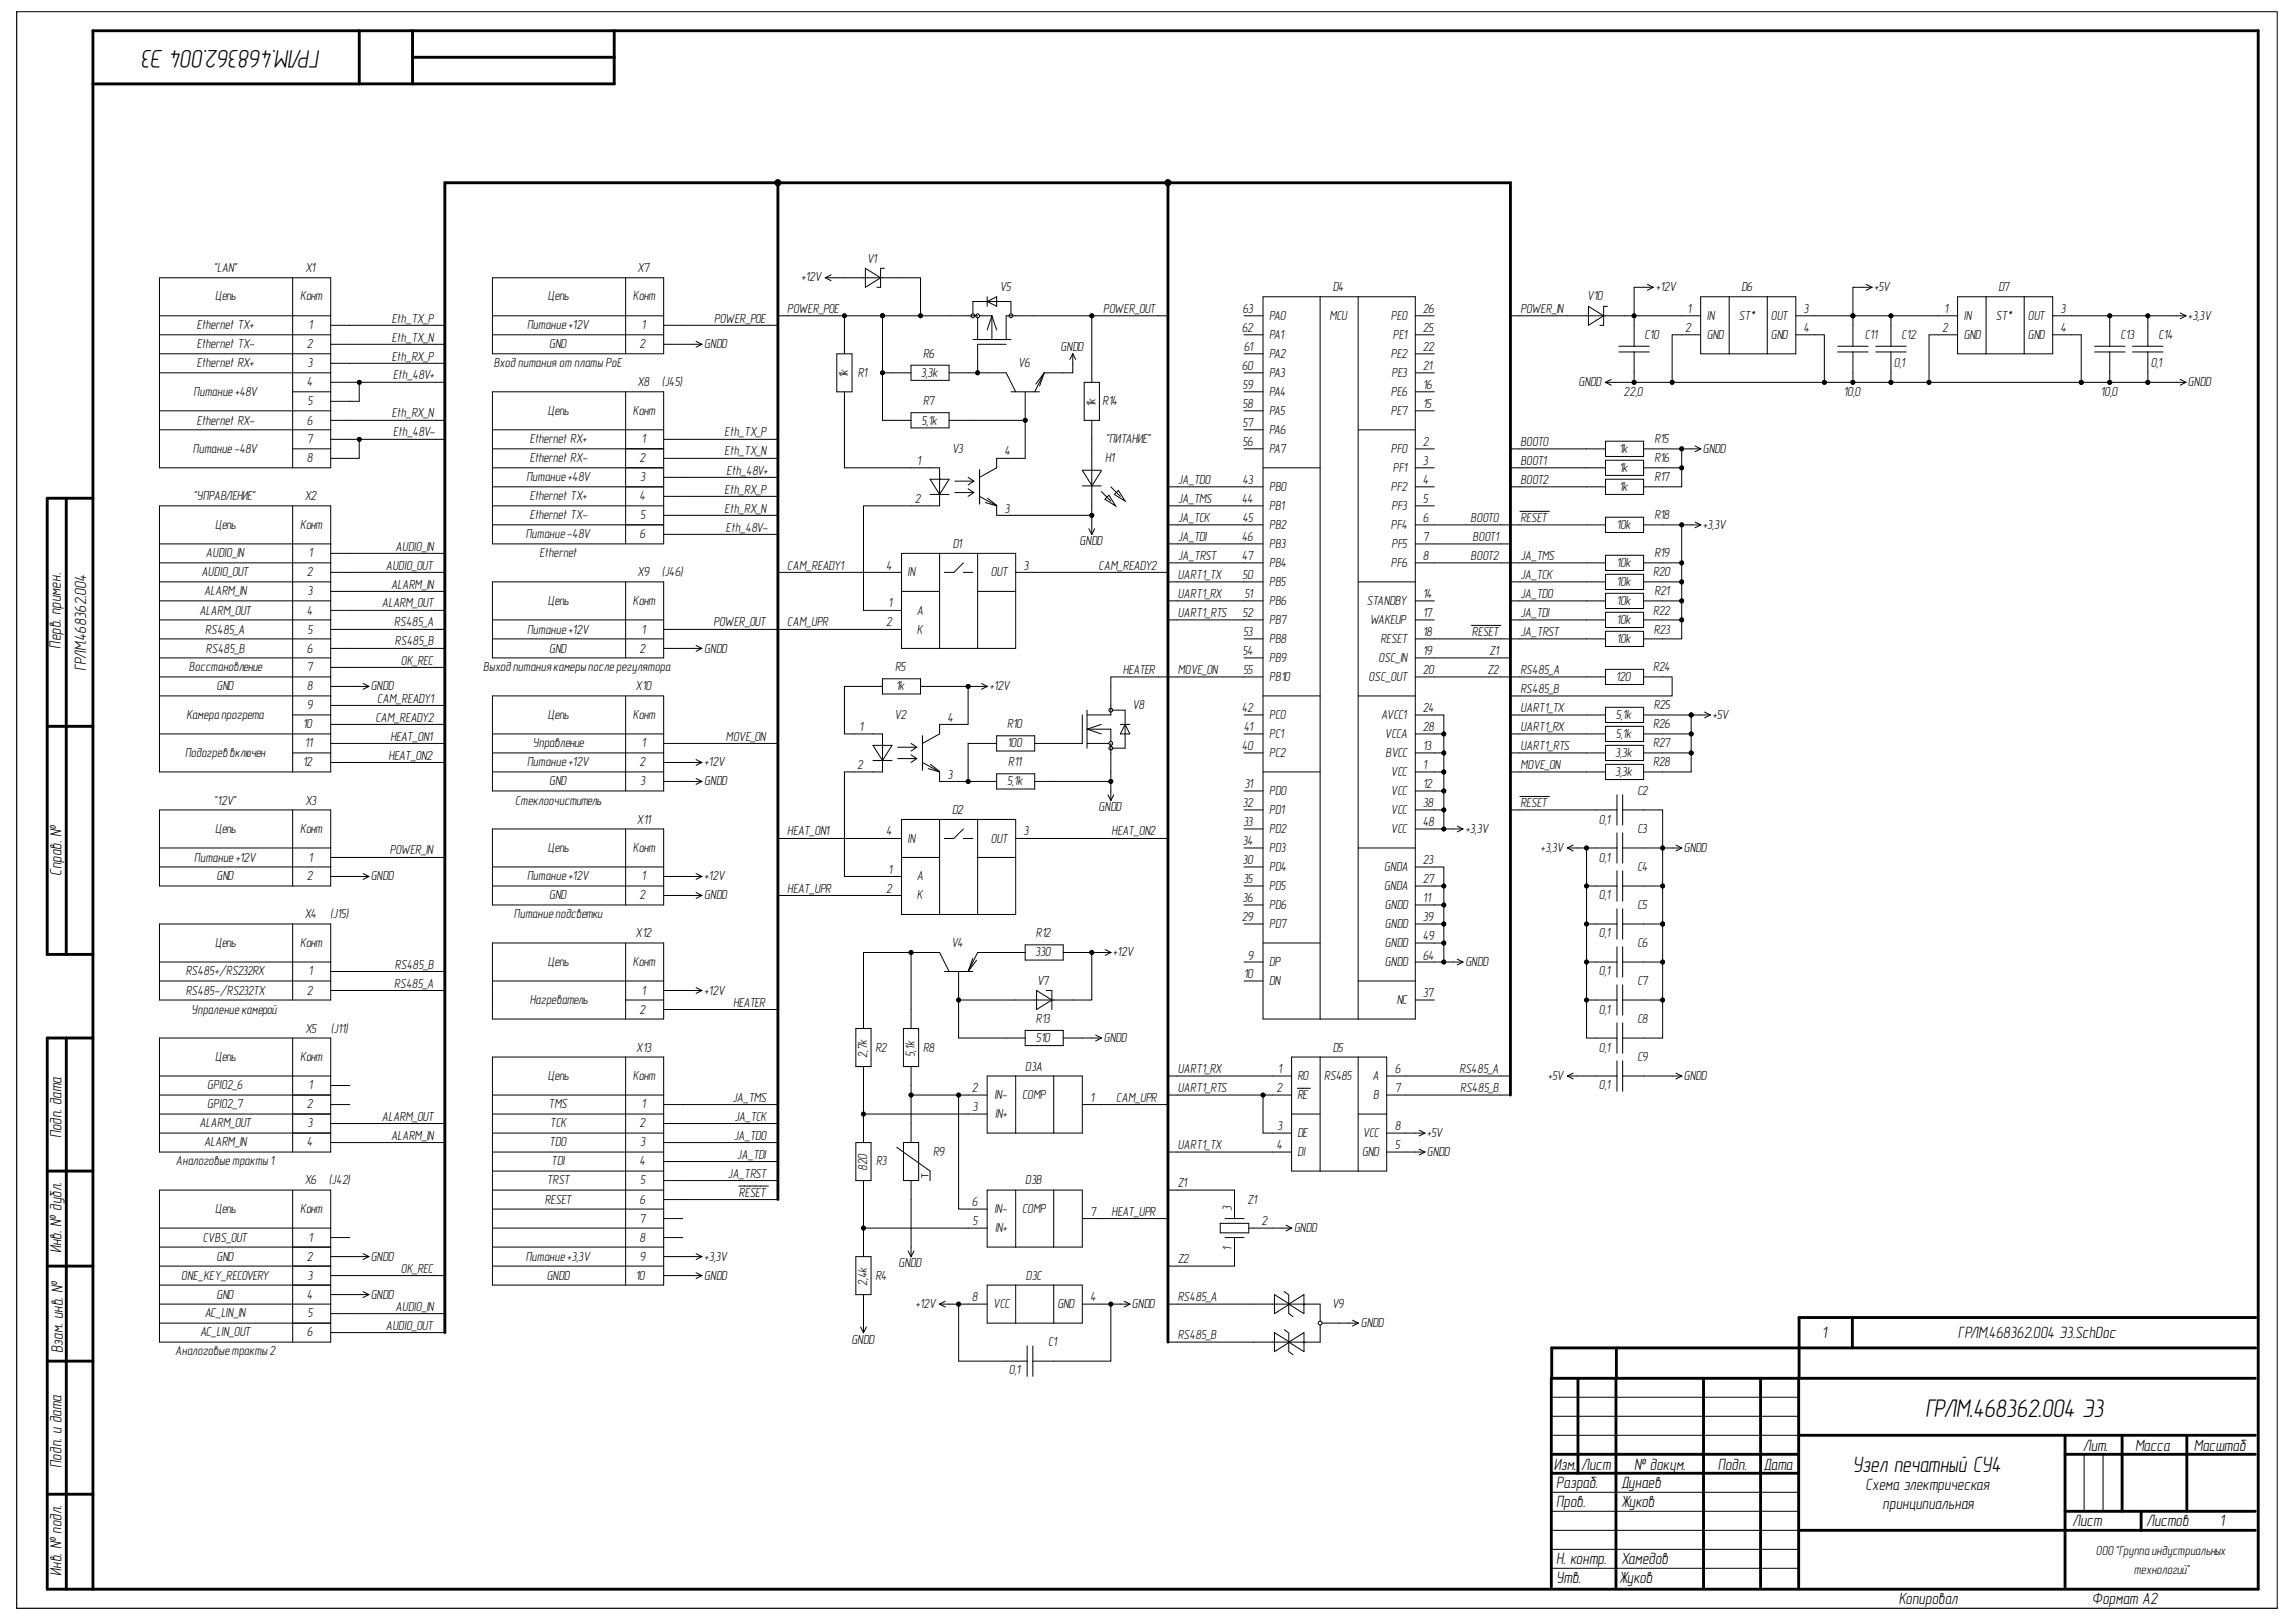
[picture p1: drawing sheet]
<svg xmlns="http://www.w3.org/2000/svg" width="297mm" height="210mm" viewBox="0 0 297 210" stroke-linecap="round" stroke-linejoin="round" font-family="sans-serif">
<defs><g id="words">
<g font-size="3.3">
<text x="41.5" y="6.5" transform="rotate(-180 41.5 6.5)">ГРЛМ.468362.004 Э3</text>
<text x="249.1" y="183.3">ГРЛМ.468362.004 Э3</text>
</g>
<text font-size="2.9" x="239.7" y="190.5">Узел печатный СУ4</text>
<g font-size="2.1">
<text x="7.9" y="83.9" transform="rotate(-90 7.9 83.9)">Перв. примен.</text>
<text x="11.2" y="86.9" transform="rotate(-90 11.2 86.9)">ГРЛМ.468362.004</text>
<text x="8" y="113.4" transform="rotate(-90 8 113.4)">Справ. №</text>
<text x="8" y="147.3" transform="rotate(-90 8 147.3)">Подп. дата</text>
<text x="8" y="162.2" transform="rotate(-90 8 162.2)">Инв. № дубл.</text>
<text x="235.7" y="173.1">1</text>
<text x="253.3" y="173.1">ГРЛМ.468362.004 Э3.SchDoc</text>
<text x="8.1" y="175.1" transform="rotate(-90 8.1 175.1)">Взам. инв. №</text>
<text x="8" y="189.9" transform="rotate(-90 8 189.9)">Подп. и дата</text>
<text x="201" y="190.2">Изм.</text>
<text x="204.6" y="190.2">Лист</text>
<text x="211.4" y="190.2">№ докум.</text>
<text x="222.2" y="190.3">Подп.</text>
<text x="228.2" y="190.2">Дата</text>
<text x="269.4" y="187.8">Лит.</text>
<text x="276.2" y="187.8">Масса</text>
<text x="283.8" y="187.8">Масштаб</text>
<text x="201.3" y="192.6">Разраб.</text>
<text x="201.3" y="195">Пров.</text>
<text x="209.7" y="192.6">Дунаев</text>
<text x="209.7" y="195">Жуков</text>
<text x="241.4" y="192.8">Схема электрическая</text>
<text x="243.6" y="195.3">принципиальная</text>
<text x="268.1" y="197.5">Лист</text>
<text x="277.7" y="197.5">Листов</text>
<text x="287.1" y="197.5">1</text>
<text x="8" y="204" transform="rotate(-90 8 204)">Инв. № подл.</text>
<text x="201.3" y="202.4">Н. контр.</text>
<text x="209.7" y="202.4">Хамедов</text>
<text x="201.3" y="204.8">Утв.</text>
<text x="209.5" y="204.8">Жуков</text>
<text x="245.7" y="207.5">Копировал</text>
<text x="270.6" y="207.5">Формат А2</text>
</g>
<g font-size="1.7">
<text x="27.7" y="35.2">&quot;LAN&quot;</text>
<text x="39.5" y="35.2">X1</text>
<text x="82.5" y="35.2">X7</text>
<text x="112.2" y="34">V1</text>
<text x="27.8" y="38.9">Цепь</text>
<text x="38.8" y="38.9">Конт</text>
<text x="50.7" y="41.8">Eth_TX_P</text>
<text x="70.9" y="38.9">Цепь</text>
<text x="81.9" y="38.9">Конт</text>
<text x="92.4" y="41.8">POWER_POE</text>
<text x="101.9" y="40.5">POWER_POE</text>
<text x="103.6" y="36.4">+12V</text>
<text x="129.4" y="37.7">V5</text>
<text x="142.7" y="40.5">POWER_OUT</text>
<text x="160.7" y="40.5">63</text>
<text x="164.2" y="41.4">PA0</text>
<text x="172" y="41.4">MCU</text>
<text x="172.4" y="37.7">D4</text>
<text x="179.9" y="41.4">PE0</text>
<text x="184.1" y="40.5">26</text>
<text x="196.7" y="40.5">POWER_IN</text>
<text x="205.3" y="38.9">V10</text>
<text x="214.2" y="37.7">+12V</text>
<text x="218.3" y="40.5">1</text>
<text x="220.8" y="41.4">IN</text>
<text x="224.9" y="41.4">ST*</text>
<text x="225.3" y="37.7">D6</text>
<text x="229.1" y="41.4">OUT</text>
<text x="233.3" y="40.5">3</text>
<text x="242.5" y="37.7">+5V</text>
<text x="251.5" y="40.5">1</text>
<text x="254" y="41.4">IN</text>
<text x="258.2" y="41.4">ST*</text>
<text x="258.5" y="37.7">D7</text>
<text x="262.3" y="41.4">OUT</text>
<text x="266.6" y="40.5">3</text>
<text x="283.1" y="41.4">+3,3V</text>
<text x="25.5" y="45.1">Ethernet TX-</text>
<text x="25.5" y="47.5">Ethernet RX+</text>
<text x="25.5" y="42.6">Ethernet TX+</text>
<text x="39.7" y="45.1">2</text>
<text x="39.8" y="47.5">3</text>
<text x="39.9" y="42.6">1</text>
<text x="50.7" y="44.2">Eth_TX_N</text>
<text x="50.7" y="46.7">Eth_RX_P</text>
<text x="63.9" y="47.5">Вход питания от платы РоЕ</text>
<text x="68.2" y="42.6">Питание+12V</text>
<text x="71.1" y="45.1">GND</text>
<text x="82.7" y="45.1">2</text>
<text x="83" y="42.6">1</text>
<text x="91.1" y="45.1">GNDD</text>
<text x="119.5" y="46.3">R6</text>
<text x="131.7" y="47.5">V6</text>
<text x="137.2" y="45.4">GNDD</text>
<text x="160.7" y="47.9">60</text>
<text x="160.7" y="42.9">62</text>
<text x="160.9" y="45.4">61</text>
<text x="164.2" y="46.3">PA2</text>
<text x="164.2" y="43.9">PA1</text>
<text x="179.9" y="46.3">PE2</text>
<text x="180.2" y="43.9">PE1</text>
<text x="184.1" y="47.9">21</text>
<text x="184.1" y="45.4">22</text>
<text x="184.1" y="42.9">25</text>
<text x="212.8" y="43.9">C10</text>
<text x="218" y="42.9">2</text>
<text x="220.8" y="43.9">GND</text>
<text x="229.1" y="43.9">GND</text>
<text x="233.3" y="42.9">4</text>
<text x="241.3" y="43.9">C11</text>
<text x="245" y="47.5">0,1</text>
<text x="246" y="43.9">C12</text>
<text x="251.3" y="42.9">2</text>
<text x="254" y="43.9">GND</text>
<text x="262.3" y="43.9">GND</text>
<text x="266.6" y="42.9">4</text>
<text x="274.4" y="43.9">C13</text>
<text x="278.2" y="47.5">0,1</text>
<text x="279.3" y="43.9">C14</text>
<text x="25" y="51.2">Питание+48V</text>
<text x="39.7" y="50">4</text>
<text x="39.8" y="52.4">5</text>
<text x="50.8" y="49.1">Eth_48V+</text>
<text x="70.9" y="53.7">Цепь</text>
<text x="81.9" y="53.7">Конт</text>
<text x="82.5" y="50">X8</text>
<text x="85.6" y="50">(J45)</text>
<text x="109.7" y="48.9" transform="rotate(-90 109.7 48.9)">1k</text>
<text x="111" y="48.8">R1</text>
<text x="119.1" y="48.8">3,3k</text>
<text x="119.5" y="52.4">R7</text>
<text x="141.8" y="52.7" transform="rotate(-90 141.8 52.7)">1k</text>
<text x="142.6" y="52.4">R14</text>
<text x="160.7" y="52.8">58</text>
<text x="160.7" y="50.4">59</text>
<text x="164.2" y="53.7">PA5</text>
<text x="164.2" y="51.2">PA4</text>
<text x="164.2" y="48.8">PA3</text>
<text x="179.9" y="53.7">PE7</text>
<text x="179.9" y="51.2">PE6</text>
<text x="180" y="48.8">PE3</text>
<text x="184.1" y="52.8">15</text>
<text x="184.1" y="50.4">16</text>
<text x="204.2" y="50">GNDD</text>
<text x="210.1" y="51.2">22,0</text>
<text x="238.5" y="51.2">10,0</text>
<text x="271.7" y="51.2">10,0</text>
<text x="283.1" y="50">GNDD</text>
<text x="25" y="58.6">Питание-48V</text>
<text x="25.5" y="54.9">Ethernet RX-</text>
<text x="39.7" y="54.9">6</text>
<text x="39.7" y="57.4">7</text>
<text x="39.7" y="59.8">8</text>
<text x="50.7" y="54">Eth_RX_N</text>
<text x="50.8" y="56.5">Eth_48V-</text>
<text x="68.5" y="57.4">Ethernet RX+</text>
<text x="68.5" y="59.8">Ethernet RX-</text>
<text x="82.7" y="59.8">2</text>
<text x="83" y="57.4">1</text>
<text x="93.7" y="58.9">Eth_TX_N</text>
<text x="93.7" y="56.5">Eth_TX_P</text>
<text x="119.2" y="54.9">5,1k</text>
<text x="123.2" y="58.6">V3</text>
<text x="129.9" y="58.9">4</text>
<text x="143" y="59.8">H1</text>
<text x="143.1" y="57.4">&quot;ПИТАНИЕ&quot;</text>
<text x="160.7" y="57.7">56</text>
<text x="160.7" y="55.3">57</text>
<text x="164.2" y="58.6">PA7</text>
<text x="164.2" y="56.1">PA6</text>
<text x="179.9" y="58.6">PF0</text>
<text x="184.1" y="57.7">2</text>
<text x="196.7" y="57.7">BOOT0</text>
<text x="209.5" y="58.6">1k</text>
<text x="214" y="57.4">R15</text>
<text x="214" y="59.8">R16</text>
<text x="220.3" y="58.6">GNDD</text>
<text x="25" y="64.7">&quot;УПРАВЛЕНИЕ&quot;</text>
<text x="39.4" y="64.7">X2</text>
<text x="68.1" y="62.3">Питание+48V</text>
<text x="68.5" y="64.7">Ethernet TX+</text>
<text x="82.7" y="64.7">4</text>
<text x="82.8" y="62.3">3</text>
<text x="93.7" y="63.9">Eth_RX_P</text>
<text x="94" y="61.4">Eth_48V+</text>
<text x="118.4" y="65.1">2</text>
<text x="118.6" y="60.2">1</text>
<text x="152.4" y="65.1">JA_TMS</text>
<text x="152.4" y="62.6">JA_TDO</text>
<text x="160.7" y="65.1">44</text>
<text x="160.7" y="62.6">43</text>
<text x="164.2" y="63.5">PB0</text>
<text x="179.9" y="63.5">PF2</text>
<text x="180.2" y="61">PF1</text>
<text x="184.1" y="60.2">3</text>
<text x="184.1" y="62.6">4</text>
<text x="184.1" y="65.1">5</text>
<text x="196.7" y="60.2">BOOT1</text>
<text x="196.7" y="62.6">BOOT2</text>
<text x="209.5" y="61">1k</text>
<text x="209.5" y="63.5">1k</text>
<text x="214" y="62.3">R17</text>
<text x="27.8" y="68.5">Цепь</text>
<text x="38.8" y="68.5">Конт</text>
<text x="51.2" y="71.3">AUDIO_IN</text>
<text x="68" y="69.6">Питание-48V</text>
<text x="68.5" y="67.2">Ethernet TX-</text>
<text x="82.7" y="69.6">6</text>
<text x="82.8" y="67.2">5</text>
<text x="93.7" y="66.4">Eth_RX_N</text>
<text x="93.9" y="68.8">Eth_48V-</text>
<text x="123.3" y="70.9">D1</text>
<text x="129.9" y="66.4">3</text>
<text x="139.7" y="70.6">GNDD</text>
<text x="152.4" y="67.5">JA_TCK</text>
<text x="152.4" y="70">JA_TDI</text>
<text x="160.7" y="70">46</text>
<text x="160.7" y="67.5">45</text>
<text x="164.2" y="66">PB1</text>
<text x="164.2" y="68.5">PB2</text>
<text x="164.2" y="70.9">PB3</text>
<text x="179.9" y="68.5">PF4</text>
<text x="180" y="66">PF3</text>
<text x="180" y="70.9">PF5</text>
<text x="184.1" y="67.5">6</text>
<text x="184.1" y="70">7</text>
<text x="190.3" y="67.5">BOOT0</text>
<text x="190.5" y="70">BOOT1</text>
<text x="196.7" y="67.5">RESET</text>
<text x="209.1" y="68.5">10k</text>
<text x="214" y="67.2">R18</text>
<text x="220.3" y="68.5">+3,3V</text>
<text x="26.1" y="74.6">AUDIO_OUT</text>
<text x="26.4" y="77">ALARM_IN</text>
<text x="26.6" y="72.1">AUDIO_IN</text>
<text x="39.7" y="74.6">2</text>
<text x="39.8" y="77">3</text>
<text x="39.9" y="72.1">1</text>
<text x="49.9" y="73.7">AUDIO_OUT</text>
<text x="50.6" y="76.2">ALARM_IN</text>
<text x="69.8" y="72.1">Ethernet</text>
<text x="82.5" y="74.6">X9</text>
<text x="85.6" y="74.6">(J46)</text>
<text x="101.9" y="73.7">CAM_READY1</text>
<text x="114.6" y="73.7">4</text>
<text x="117.4" y="74.6">IN</text>
<text x="128.2" y="74.6">OUT</text>
<text x="132.4" y="73.7">3</text>
<text x="142.1" y="73.7">CAM_READY2</text>
<text x="152.4" y="72.4">JA_TRST</text>
<text x="152.4" y="75">UART1_TX</text>
<text x="152.4" y="77.4">UART1_RX</text>
<text x="160.7" y="72.4">47</text>
<text x="160.7" y="75">50</text>
<text x="161" y="77.4">51</text>
<text x="164.2" y="73.4">PB4</text>
<text x="164.2" y="75.8">PB5</text>
<text x="179.9" y="73.4">PF6</text>
<text x="184.1" y="72.4">8</text>
<text x="184.1" y="77.4">14</text>
<text x="190.3" y="72.4">BOOT2</text>
<text x="196.7" y="77.4">JA_TDO</text>
<text x="196.7" y="75">JA_TCK</text>
<text x="196.7" y="72.4">JA_TMS</text>
<text x="209.1" y="73.4">10k</text>
<text x="209.1" y="75.8">10k</text>
<text x="213.9" y="74.6">R20</text>
<text x="214" y="72.1">R19</text>
<text x="214" y="77">R21</text>
<text x="25.8" y="79.5">ALARM_OUT</text>
<text x="26.6" y="82">RS485_A</text>
<text x="39.7" y="79.5">4</text>
<text x="39.8" y="82">5</text>
<text x="49.4" y="78.6">ALARM_OUT</text>
<text x="51" y="81.1">RS485_A</text>
<text x="51.1" y="83.5">RS485_B</text>
<text x="68.2" y="82">Питание+12V</text>
<text x="70.9" y="78.3">Цепь</text>
<text x="81.9" y="78.3">Конт</text>
<text x="83" y="82">1</text>
<text x="92.3" y="81.1">POWER_OUT</text>
<text x="101.9" y="81.1">CAM_UPR</text>
<text x="114.6" y="81.1">2</text>
<text x="114.9" y="78.6">1</text>
<text x="118.6" y="79.5">A</text>
<text x="118.6" y="82">K</text>
<text x="152.4" y="79.9">UART1_RTS</text>
<text x="160.7" y="79.9">52</text>
<text x="160.8" y="82.3">53</text>
<text x="164.2" y="78.3">PB6</text>
<text x="164.2" y="80.7">PB7</text>
<text x="164.2" y="83.2">PB8</text>
<text x="176.8" y="78.3">STANDBY</text>
<text x="177.2" y="80.7">WAKEUP</text>
<text x="178.6" y="83.2">RESET</text>
<text x="184.1" y="79.9">17</text>
<text x="184.1" y="82.3">18</text>
<text x="190.4" y="82.3">RESET</text>
<text x="196.7" y="79.9">JA_TDI</text>
<text x="196.7" y="82.3">JA_TRST</text>
<text x="209.1" y="78.3">10k</text>
<text x="209.1" y="80.7">10k</text>
<text x="209.1" y="83.2">10k</text>
<text x="213.9" y="79.5">R22</text>
<text x="213.9" y="82">R23</text>
<text x="24.4" y="86.9">Восстановление</text>
<text x="26.6" y="84.4">RS485_B</text>
<text x="28" y="89.3">GND</text>
<text x="39.7" y="84.4">6</text>
<text x="39.7" y="86.9">7</text>
<text x="39.7" y="89.3">8</text>
<text x="48" y="89.3">GNDD</text>
<text x="51.9" y="86">OK_REC</text>
<text x="62.5" y="86.9">Выходпитаниякамерыпослерегулятора</text>
<text x="71.1" y="84.4">GND</text>
<text x="82.2" y="89.3">X10</text>
<text x="82.7" y="84.4">2</text>
<text x="91.1" y="84.4">GNDD</text>
<text x="115.8" y="86.9">R5</text>
<text x="115.9" y="89.3">1k</text>
<text x="128" y="89.3">+12V</text>
<text x="145.3" y="87.2">HEATER</text>
<text x="152.4" y="87.2">MOVE_ON</text>
<text x="160.7" y="84.8">54</text>
<text x="160.8" y="87.2">55</text>
<text x="164.2" y="85.6">PB9</text>
<text x="164.2" y="88.1">PB10</text>
<text x="177.1" y="88.1">OSC_OUT</text>
<text x="178.3" y="85.6">OSC_IN</text>
<text x="184.1" y="84.8">19</text>
<text x="184.1" y="87.2">20</text>
<text x="192.5" y="87.2">Z2</text>
<text x="192.7" y="84.8">Z1</text>
<text x="196.7" y="87.2">RS485_A</text>
<text x="196.7" y="89.7">RS485_B</text>
<text x="209" y="88.1">120</text>
<text x="213.9" y="86.9">R24</text>
<text x="24.1" y="93.1">Камерапрогрета</text>
<text x="39.2" y="94.2">10</text>
<text x="39.7" y="91.8">9</text>
<text x="48.6" y="93.4">CAM_READY2</text>
<text x="48.8" y="91">CAM_READY1</text>
<text x="50.5" y="95.9">HEAT_ON1</text>
<text x="70.9" y="93.1">Цепь</text>
<text x="81.9" y="93.1">Конт</text>
<text x="93.9" y="95.9">MOVE_ON</text>
<text x="111.2" y="94.6">1</text>
<text x="115.7" y="93.1">V2</text>
<text x="122.6" y="93.4">4</text>
<text x="130.3" y="94.2">R10</text>
<text x="146.5" y="91.8">V8</text>
<text x="160.7" y="92.1">42</text>
<text x="160.9" y="94.6">41</text>
<text x="164.2" y="95.5">PC1</text>
<text x="164.2" y="93.1">PC0</text>
<text x="178.7" y="93.1">AVCC1</text>
<text x="179.2" y="95.5">VCCA</text>
<text x="184.1" y="92.1">24</text>
<text x="184.1" y="94.6">28</text>
<text x="196.7" y="92.1">UART1_TX</text>
<text x="196.7" y="94.6">UART1_RX</text>
<text x="209" y="93.1">5,1k</text>
<text x="209" y="95.5">5,1k</text>
<text x="213.9" y="94.2">R26</text>
<text x="213.9" y="91.8">R25</text>
<text x="221.6" y="93.1">+5V</text>
<text x="23.9" y="98">Подогреввключен</text>
<text x="39.2" y="99.1">12</text>
<text x="39.4" y="96.7">11</text>
<text x="50.3" y="98.3">HEAT_ON2</text>
<text x="68.2" y="99.1">Питание+12V</text>
<text x="68.9" y="96.7">Управление</text>
<text x="71.1" y="101.6">GND</text>
<text x="82.7" y="99.1">2</text>
<text x="82.8" y="101.6">3</text>
<text x="83" y="96.7">1</text>
<text x="91.1" y="101.6">GNDD</text>
<text x="91.1" y="99.1">+12V</text>
<text x="110.9" y="99.6">2</text>
<text x="122.6" y="100.8">3</text>
<text x="130.3" y="96.7">100</text>
<text x="130.3" y="101.6">5,1k</text>
<text x="130.5" y="99.1">R11</text>
<text x="160.7" y="97">40</text>
<text x="164.2" y="98">PC2</text>
<text x="179.3" y="98">BVCC</text>
<text x="179.9" y="100.4">VCC</text>
<text x="184.1" y="99.6">1</text>
<text x="184.1" y="97">13</text>
<text x="196.7" y="97">UART1_RTS</text>
<text x="196.7" y="99.6">MOVE_ON</text>
<text x="209" y="98">3,3k</text>
<text x="209" y="100.4">3,3k</text>
<text x="213.9" y="96.7">R27</text>
<text x="213.9" y="99.1">R28</text>
<text x="27.7" y="104.1">&quot;12V&quot;</text>
<text x="27.8" y="107.8">Цепь</text>
<text x="38.8" y="107.8">Конт</text>
<text x="39.5" y="104.1">X3</text>
<text x="66.7" y="104.1">Стеклоочиститель</text>
<text x="82.4" y="106.6">X11</text>
<text x="123.2" y="105.3">D2</text>
<text x="142.1" y="105">GNDD</text>
<text x="160.7" y="104.5">32</text>
<text x="160.8" y="106.9">33</text>
<text x="161" y="102">31</text>
<text x="164.2" y="102.9">PD0</text>
<text x="164.2" y="105.3">PD1</text>
<text x="164.2" y="107.8">PD2</text>
<text x="179.9" y="107.8">VCC</text>
<text x="179.9" y="105.3">VCC</text>
<text x="179.9" y="102.9">VCC</text>
<text x="184.1" y="106.9">48</text>
<text x="184.1" y="104.5">38</text>
<text x="184.1" y="102">12</text>
<text x="189.6" y="107.8">+3,3V</text>
<text x="196.7" y="104.5">RESET</text>
<text x="206.8" y="106.6">0,1</text>
<text x="211.8" y="102.9">C2</text>
<text x="211.8" y="107.8">C3</text>
<text x="25.1" y="111.5">Питание+12V</text>
<text x="28" y="113.9">GND</text>
<text x="39.7" y="113.9">2</text>
<text x="39.9" y="111.5">1</text>
<text x="48" y="113.9">GNDD</text>
<text x="50.4" y="110.6">POWER_IN</text>
<text x="68.2" y="113.9">Питание+12V</text>
<text x="70.9" y="110.2">Цепь</text>
<text x="81.9" y="110.2">Конт</text>
<text x="83" y="113.9">1</text>
<text x="91.1" y="113.9">+12V</text>
<text x="101.9" y="108.1">HEAT_ON1</text>
<text x="114.6" y="108.1">4</text>
<text x="114.9" y="113.1">1</text>
<text x="117.4" y="109">IN</text>
<text x="118.6" y="113.9">A</text>
<text x="128.2" y="109">OUT</text>
<text x="132.4" y="108.1">3</text>
<text x="143.8" y="108.1">HEAT_ON2</text>
<text x="160.7" y="111.8">30</text>
<text x="160.7" y="109.4">34</text>
<text x="164.2" y="112.7">PD4</text>
<text x="164.2" y="110.2">PD3</text>
<text x="179.1" y="112.7">GNDA</text>
<text x="184.1" y="111.8">23</text>
<text x="199.3" y="110.2">+3,3V</text>
<text x="206.8" y="111.5">0,1</text>
<text x="211.8" y="112.7">C4</text>
<text x="217.8" y="110.2">GNDD</text>
<text x="39.4" y="118.8">X4</text>
<text x="42.7" y="118.8">(J15)</text>
<text x="66.5" y="118.8">Питаниеподсветки</text>
<text x="71.1" y="116.4">GND</text>
<text x="82.7" y="116.4">2</text>
<text x="91.1" y="116.4">GNDD</text>
<text x="101.9" y="115.5">HEAT_UPR</text>
<text x="114.6" y="115.5">2</text>
<text x="118.6" y="116.4">K</text>
<text x="160.7" y="119.2">29</text>
<text x="160.7" y="116.7">36</text>
<text x="160.8" y="114.3">35</text>
<text x="164.2" y="115.1">PD5</text>
<text x="164.2" y="117.7">PD6</text>
<text x="179.1" y="115.1">GNDA</text>
<text x="179.2" y="117.7">GNDD</text>
<text x="184.1" y="116.7">11</text>
<text x="184.1" y="119.2">39</text>
<text x="184.1" y="114.3">27</text>
<text x="206.8" y="116.4">0,1</text>
<text x="211.8" y="117.7">C5</text>
<text x="27.8" y="122.6">Цепь</text>
<text x="38.8" y="122.6">Конт</text>
<text x="51.1" y="125.4">RS485_B</text>
<text x="70.9" y="125">Цепь</text>
<text x="81.9" y="125">Конт</text>
<text x="82.2" y="121.3">X12</text>
<text x="123.1" y="122.6">V4</text>
<text x="133.9" y="123.7">330</text>
<text x="134" y="121.3">R12</text>
<text x="144" y="123.7">+12V</text>
<text x="161.4" y="124.2">9</text>
<text x="164.2" y="120.1">PD7</text>
<text x="164.2" y="125">DP</text>
<text x="179.2" y="122.6">GNDD</text>
<text x="179.2" y="125">GNDD</text>
<text x="179.2" y="120.1">GNDD</text>
<text x="184.1" y="121.6">49</text>
<text x="184.1" y="124.2">64</text>
<text x="189.6" y="125">GNDD</text>
<text x="206.8" y="121.3">0,1</text>
<text x="211.8" y="122.6">C6</text>
<text x="24" y="126.2">RS485+/RS232RX</text>
<text x="24" y="128.7">RS485-/RS232TX</text>
<text x="24.8" y="131.2">Упралениекамерой</text>
<text x="39.7" y="128.7">2</text>
<text x="39.9" y="126.2">1</text>
<text x="51" y="127.8">RS485_A</text>
<text x="68.5" y="129.9">Нагреватель</text>
<text x="82.7" y="131.2">2</text>
<text x="83" y="128.7">1</text>
<text x="91.1" y="128.7">+12V</text>
<text x="94.8" y="130.3">HEATER</text>
<text x="134.2" y="127.5">V7</text>
<text x="160.9" y="126.6">10</text>
<text x="164.2" y="127.5">DN</text>
<text x="180.7" y="129.9">NC</text>
<text x="184.1" y="129.1">37</text>
<text x="206.8" y="126.2">0,1</text>
<text x="206.8" y="131.2">0,1</text>
<text x="211.8" y="127.5">C7</text>
<text x="27.8" y="137.3">Цепь</text>
<text x="38.8" y="137.3">Конт</text>
<text x="39.5" y="133.6">X5</text>
<text x="42.8" y="133.6">(J11)</text>
<text x="82.3" y="136.1">X13</text>
<text x="112.2" y="136.9" transform="rotate(-90 112.2 136.9)">2,7k</text>
<text x="113.3" y="136.1">R2</text>
<text x="118.4" y="136.8" transform="rotate(-90 118.4 136.8)">5,1k</text>
<text x="119.5" y="136.1">R8</text>
<text x="134" y="134.8">510</text>
<text x="134" y="132.4">R13</text>
<text x="142.8" y="134.8">GNDD</text>
<text x="172.4" y="136.1">D5</text>
<text x="206.8" y="136.1">0,1</text>
<text x="211.8" y="132.4">C8</text>
<text x="211.8" y="137.3">C9</text>
<text x="26.8" y="141">GPIO2_6</text>
<text x="26.8" y="143.4">GPIO2_7</text>
<text x="39.7" y="143.4">2</text>
<text x="39.9" y="141">1</text>
<text x="70.9" y="139.7">Цепь</text>
<text x="71" y="143.4">TMS</text>
<text x="81.9" y="139.7">Конт</text>
<text x="83" y="143.4">1</text>
<text x="94.7" y="142.6">JA_TMS</text>
<text x="125.7" y="141.3">2</text>
<text x="125.8" y="143.8">3</text>
<text x="128.7" y="142.3">IN-</text>
<text x="132.2" y="142.3">COMP</text>
<text x="132.6" y="138.5">D3A</text>
<text x="141" y="142.6">1</text>
<text x="144.4" y="142.6">CAM_UPR</text>
<text x="152.4" y="138.9">UART1_RX</text>
<text x="152.4" y="141.3">UART1_RTS</text>
<text x="165.1" y="141.3">2</text>
<text x="165.3" y="138.9">1</text>
<text x="167.8" y="139.7">RO</text>
<text x="167.8" y="142.3">RE</text>
<text x="171.3" y="139.7">RS485</text>
<text x="177.6" y="139.7">A</text>
<text x="177.7" y="142.3">B</text>
<text x="180.4" y="138.9">6</text>
<text x="180.4" y="141.3">7</text>
<text x="188.8" y="138.9">RS485_A</text>
<text x="188.9" y="141.3">RS485_B</text>
<text x="200.2" y="139.7">+5V</text>
<text x="206.8" y="141">0,1</text>
<text x="217.8" y="139.7">GNDD</text>
<text x="25.8" y="145.9">ALARM_OUT</text>
<text x="26.4" y="148.3">ALARM_IN</text>
<text x="39.7" y="148.3">4</text>
<text x="39.8" y="145.9">3</text>
<text x="49.4" y="145">ALARM_OUT</text>
<text x="50.6" y="147.5">ALARM_IN</text>
<text x="71.1" y="148.3">TDO</text>
<text x="71.1" y="145.9">TCK</text>
<text x="82.7" y="145.9">2</text>
<text x="82.8" y="148.3">3</text>
<text x="94.9" y="147.5">JA_TDO</text>
<text x="95" y="145">JA_TCK</text>
<text x="95.3" y="150">JA_TDI</text>
<text x="120.7" y="149.6">R9</text>
<text x="128.8" y="144.7">IN+</text>
<text x="152.4" y="148.7">UART1_TX</text>
<text x="165.1" y="148.7">4</text>
<text x="165.2" y="146.2">3</text>
<text x="167.8" y="147.2">DE</text>
<text x="167.8" y="149.6">DI</text>
<text x="176.2" y="149.6">GND</text>
<text x="176.3" y="147.2">VCC</text>
<text x="180.4" y="146.2">8</text>
<text x="180.4" y="148.7">5</text>
<text x="184.6" y="147.2">+5V</text>
<text x="184.6" y="149.6">GNDD</text>
<text x="22.8" y="150.8">Аналоговыетракты1</text>
<text x="39.4" y="153.2">X6</text>
<text x="42.6" y="153.2">(J42)</text>
<text x="70.5" y="155.8">RESET</text>
<text x="70.7" y="153.2">TRST</text>
<text x="71.3" y="150.8">TDI</text>
<text x="82.7" y="150.8">4</text>
<text x="82.7" y="155.8">6</text>
<text x="82.8" y="153.2">5</text>
<text x="94.2" y="152.4">JA_TRST</text>
<text x="95.6" y="154.9">RESET</text>
<text x="112.2" y="151.6" transform="rotate(-90 112.2 151.6)">820</text>
<text x="113.4" y="150.8">R3</text>
<text x="132.6" y="153.2">D3B</text>
<text x="152.4" y="153.7">Z1</text>
<text x="161.4" y="155.8">Z1</text>
<text x="26.2" y="160.7">CVBS_OUT</text>
<text x="27.8" y="157">Цепь</text>
<text x="38.8" y="157">Конт</text>
<text x="39.9" y="160.7">1</text>
<text x="82.7" y="158.2">7</text>
<text x="82.7" y="160.7">8</text>
<text x="125.7" y="156.1">6</text>
<text x="125.8" y="158.6">5</text>
<text x="128.7" y="157">IN-</text>
<text x="128.8" y="159.4">IN+</text>
<text x="132.2" y="157">COMP</text>
<text x="141" y="157.3">7</text>
<text x="143.8" y="157.3">HEAT_UPR</text>
<text x="159.4" y="162" transform="rotate(-90 159.4 162)">1</text>
<text x="159.4" y="156.7" transform="rotate(-90 159.4 156.7)">3</text>
<text x="163.2" y="158.6">2</text>
<text x="167.4" y="159.4">GNDD</text>
<text x="23.4" y="165.6">ONE_KEY_RECOVERY</text>
<text x="28" y="163.1">GND</text>
<text x="39.7" y="163.1">2</text>
<text x="39.8" y="165.6">3</text>
<text x="48" y="163.1">GNDD</text>
<text x="51.9" y="164.7">OK_REC</text>
<text x="68" y="163.1">Питание+3,3V</text>
<text x="70.7" y="165.6">GNDD</text>
<text x="82.2" y="165.6">10</text>
<text x="82.7" y="163.1">9</text>
<text x="91.1" y="163.1">+3,3V</text>
<text x="91.1" y="165.6">GNDD</text>
<text x="112.2" y="166.4" transform="rotate(-90 112.2 166.4)">2,4k</text>
<text x="113.3" y="165.6">R4</text>
<text x="116.2" y="164">GNDD</text>
<text x="132.7" y="165.6">D3C</text>
<text x="152.4" y="163.5">Z2</text>
<text x="25.9" y="172.9">AC_LIN_OUT</text>
<text x="26.5" y="170.5">AC_LIN_IN</text>
<text x="28" y="168">GND</text>
<text x="39.7" y="168">4</text>
<text x="39.7" y="172.9">6</text>
<text x="39.8" y="170.5">5</text>
<text x="48" y="168">GNDD</text>
<text x="49.9" y="172.1">AUDIO_OUT</text>
<text x="51.2" y="169.6">AUDIO_IN</text>
<text x="110.1" y="173.9">GNDD</text>
<text x="118.4" y="169.3">+12V</text>
<text x="125.7" y="168.4">8</text>
<text x="128.5" y="169.3">VCC</text>
<text x="136.8" y="169.3">GND</text>
<text x="141" y="168.4">4</text>
<text x="146.4" y="169.3">GNDD</text>
<text x="152.4" y="168.4">RS485_A</text>
<text x="152.4" y="173.3">RS485_B</text>
<text x="172.3" y="169.3">V9</text>
<text x="176" y="171.8">GNDD</text>
<text x="22.7" y="175.4">Аналоговыетракты2</text>
<text x="130.5" y="177.8">0,1</text>
<text x="135.6" y="174.2">C1</text>
<text x="271.1" y="201.3">ООО&quot;Группаиндустриальных</text>
<text x="276" y="203.7">технологий&quot;</text>
</g>
<text font-size="1.3" x="120.1" y="152.5" transform="rotate(-90 120.1 152.5)">T</text>
</g></defs>
<g fill="none" stroke="#000" stroke-width=".13">
<path d="M2.2 1.5h292.4v206.6h-292.4zM20.6 35.9h22.2v24.6h-22.2zM37.9 35.9v24.6M127.7 39l1.2-.6v1.2zM127.7 38.4v1.2M20.6 40.9h22.2M20.6 43.3h22.2M20.6 45.8h22.2M20.6 48.2h22.2M20.6 53.2h22.2M20.6 55.6h22.2M37.9 50.7h4.9"/>
<path d="M37.9 58.1h4.9M42.8 42.1h2.4M42.8 44.6h2.4M42.8 47h2.4M42.8 49.5h2.4M42.8 51.9h2.4M42.8 54.4h2.4M42.8 56.9h2.4M42.8 59.3h2.4M56.3 42.1h1.3M56.3 44.6h1.3M56.3 47h1.3"/>
<path d="M56.3 49.5h1.3M56.3 54.4h1.3M56.3 56.9h1.3M125.9 43.9h4.9M125.9 40.9v-1.9h4.9v1.9M126.5 44.6h3.7M127.7 48.2h2.5l1.2 2.5M128.3 40.9h-1.8v3M128.3 40.9v3M128.3 40.9l.6 1.8M128.3 40.9l-.6 1.8M130.2 40.9v3"/>
<path d="M130.8 50.7h3.7M131.4 59.3h-2.5v1.2l-2.2 1.3M132.6 50.7v2.5M135.1 48.2h2.5M135.1 48.2l-1.1 1.5M135.1 48.2l-.6 1.8M135.1 48.2l-1.2 2.5M138.8 45.8l-.4 .7M138.8 45.8l.4 .7M138.8 45.8v1.2M20.6 70.4h22.2M20.6 75.3h22.2"/>
<path d="M20.6 72.8h22.2M20.6 77.8h22.2M37.9 65.5v34.4M42.8 71.6h2.4M42.8 74.1h2.4M42.8 76.5h2.4M42.8 79h2.4M56.3 71.6h1.3M56.3 74.1h1.3M56.3 76.5h1.3M56.3 79h1.3M100.6 74.1h1.3"/>
<path d="M114.2 74.1h2.4M114.2 79h2.4M116.6 71.6h14.8v12.3h-14.8zM116.6 76.5h5M117.9 60.5h3.7v5h-3.7M120.3 62h2.5l-1.2 2zM120.3 64h2.5M121.6 71.6v12.3M123.5 62.3h2.5M123.5 63.7h2.5M124.6 72.8l-1.2 1.3h-1.2M124.6 74.1h1.3"/>
<path d="M125.2 61.8l.8 .5M125.2 63.3l.8 .4M126 62.3l-.8 .5M126 63.7l-.8 .5M126.5 76.5h4.9M126.5 71.6v12.3M126.7 64.2l2.2 1.3M126.7 60.8v4.4M127.5 65l1.4 .5M127.8 64.5l1.1 .9M128.9 65.5v1.2h2.5M131.4 74.1h2.5"/>
<path d="M140.9 68.4l.3 .8M141.2 67.9v1.3M141.6 68.4l-.4 .8M149.9 74.1h1.2M20.6 99.9v-34.4h22.2v34.4M20.6 85.1h22.2M20.6 80.2h22.2M20.6 82.7h22.2M20.6 87.6h22.2M20.6 90.1h22.2M42.8 81.5h2.4M42.8 83.9h2.4"/>
<path d="M42.8 86.4h2.4M42.8 88.8h2.4M42.8 91.3h2.4M42.8 93.7h2.4M42.8 96.2h2.4M42.8 98.7h2.4M56.3 81.5h1.3M56.3 83.9h1.3M114.2 81.5h2.4M20.6 104.8h22.2v9.9h-22.2zM20.6 119.6h22.2v9.8h-22.2zM20.6 109.7h22.2"/>
<path d="M20.6 112.2h22.2M37.9 104.8v9.9M37.9 119.6v9.8M42.8 111h2.4M42.8 113.4h2.4M46.5 113.4h1.2M47 113l.7 .4M47.7 113.4l-.7 .4M20.6 134.3h22.2v14.8h-22.2zM20.6 124.5h22.2M20.6 126.9h22.2M20.6 139.2h22.2"/>
<path d="M37.9 134.3v14.8M42.8 125.7h2.4M42.8 128.2h2.4M56.3 125.7h1.3M56.3 128.2h1.3M20.6 154h22.2v19.7h-22.2zM20.6 141.7h22.2M20.6 144.2h22.2M20.6 146.6h22.2M20.6 158.9h22.2M37.9 154v19.7M42.8 140.5h2.4"/>
<path d="M42.8 142.9h2.4M42.8 145.4h2.4M42.8 147.9h2.4M56.3 145.4h1.3M56.3 147.9h1.3M20.6 168.8h22.2M20.6 161.4h22.2M20.6 163.8h22.2M20.6 166.3h22.2M20.6 171.2h22.2M42.8 160.2h2.4M42.8 162.6h2.4"/>
<path d="M42.8 165.1h2.4M42.8 167.5h2.4M42.8 170h2.4M42.8 172.5h2.4M46.5 162.6h1.2M46.5 167.5h1.2M47 162.2l.7 .4M47 167.2l.7 .3M47.7 162.6l-.7 .4M47.7 167.5l-.7 .4M56.3 165.1h1.3M56.3 170h1.3"/>
<path d="M56.3 172.5h1.3M200.7 180.8h32M200.7 183.3h32M200.7 185.7h32M200.7 193.1h32M200.7 195.6h32M200.7 198h32M269.6 188.2v7.4M272.1 188.2v7.4M6.1 205.7h2.5M200.7 200.5h32M200.7 203h32"/>
</g>
<g fill="none" stroke="#000" stroke-width=".37">
<path d="M6.1 134.3v71.4h286v-201.7h-280.1v201.7M8.6 134.3v71.4M6.1 176.1h5.9M204.1 178.4v12.3M209.1 178.4v27M209.1 174.4v4M220.4 178.4v27M227.8 178.4v27M232.7 178.4v27M239.6 170.5v3.9M291.8 178.4h-91.1v27M291.8 170.5h-59v7.9"/>
<path d="M291.8 174.4h-91v4M6.1 193.4h5.9M200.7 188.2h32M200.7 190.7h32M232.7 185.7h59.1M232.7 198h59.1M267.2 185.7v19.7M267.2 195.6h24.6M267.2 188.2h24.6M274.5 185.7v9.9M277 195.6v2.4M282.9 185.7v9.9"/>
</g>
<path d="M46.5 4v6.9M53.4 4v6.9M53.4 7.4h26.1M79.5 4v6.9h-67.5M8.6 64.5v59M12 64.5h-5.9v59h5.9M6.1 94h5.9M6.1 134.3h5.9M6.1 151.5h5.9M6.1 163.8h5.9" fill="none" stroke="#000" stroke-width=".38"/>
<circle cx="130.8" cy="40.9" r=".25" fill="#fff"/>
<circle cx="130.8" cy="40.9" r=".25" fill="none" stroke="#000" stroke-width=".13"/>
<circle cx="125.9" cy="40.9" r=".25" fill="#fff"/>
<circle cx="125.9" cy="40.9" r=".25" fill="none" stroke="#000" stroke-width=".13"/>
<circle cx="126.5" cy="40.9" r=".25" fill="#fff"/>
<g fill="none" stroke="#000" stroke-width=".13">
<path d="M63.7 35.9h22.2v9.9h-22.2zM80.9 35.9v9.9M106.8 35.9h1.2M106.8 35.9l.7 .4M107.5 35.6l-.7 .3M109.2 35.9h7.4M112 34.7l1.9 1.2-1.9 1.3zM114.4 34.7h-.5v2.5h-.5M63.7 40.9h22.2M63.7 50.7h22.2v19.7h-22.2zM63.7 43.3h22.2M63.7 55.6h22.2"/>
<path d="M63.7 58.1h22.2M80.9 50.7v19.7M85.9 42.1h2.4M85.9 44.6h2.4M85.9 56.9h2.4M85.9 59.3h2.4M89.6 44.6h1.2M90.1 44.2l.7 .4M90.8 44.6l-.7 .3M99.4 56.9h1.2M99.4 59.3h1.2M108.3 45.8h1.9v4.9h-1.9z"/>
<path d="M109.2 43.3v2.5M109.2 50.7v2.5M115.4 54.4h2.5M115.4 48.2h2.5M117.9 47.3h4.9v1.9h-4.9zM117.9 53.4h4.9v2h-4.9zM122.8 40.9h3.7M122.8 54.4h2.4M122.8 48.2h2.4M126.5 44.6v2.4M130.2 40.9h3.7M140.3 49.5h1.9v4.9h-1.9z"/>
<path d="M141.2 47v2.5M141.2 54.4v2.5M63.7 75.3h22.2v9.8h-22.2zM63.7 65.5h22.2M63.7 60.5h22.2M63.7 63h22.2M63.7 67.9h22.2M80.9 75.3v9.8M85.9 61.8h2.4M85.9 64.2h2.4M85.9 66.7h2.4M85.9 69.2h2.4"/>
<path d="M99.4 61.8h1.2M99.4 64.2h1.2M99.4 66.7h1.2M99.4 69.2h1.2M20.6 95h22.2M20.6 99.9h22.2M37.9 92.5h4.9M37.9 97.4h4.9M46.5 88.8h1.2M47 88.5l.7 .3M47.7 88.8l-.7 .4M56.3 86.4h1.3"/>
<path d="M56.3 91.3h1.3M56.3 93.7h1.3M56.3 96.2h1.3M56.3 98.7h1.3M63.7 95h22.2M63.7 97.4h22.2M63.7 99.9h22.2M63.7 90.1h22.2v12.3h-22.2zM63.7 80.2h22.2M63.7 82.7h22.2M80.9 90.1v12.3M85.9 81.5h2.4"/>
<path d="M85.9 96.2h2.4M85.9 98.7h2.4M85.9 83.9h2.4M89.6 98.7h1.2M89.6 83.9h1.2M90.1 83.5l.7 .4M90.1 98.3l.7 .4M90.8 83.9l-.7 .4M90.8 98.7l-.7 .3M99.4 96.2h1.2M100.6 81.5h1.3M126.5 96.2h2.4"/>
<path d="M128.9 95.2h5v2h-5zM133.9 96.2h2.4M140 92.5v3.7M140.6 92.5h3.1M140.6 94.4h3.1v1.8h-3.1M140.6 91.9v4.9M143.7 91.9h1.9v4.9h-1.9M144.9 93.7h1.3M145.6 93.7l.6 1.3h-1.3zM149.9 87.6h1.2M63.7 107.3h22.2v9.8h-22.2zM63.7 112.2h22.2"/>
<path d="M63.7 114.7h22.2M80.9 107.3v9.8M85.9 113.4h2.4M85.9 115.9h2.4M85.9 101.1h2.4M89.6 113.4h1.2M89.6 115.9h1.2M89.6 101.1h1.2M90.1 100.8l.7 .3M90.1 113l.7 .4M90.1 115.5l.7 .4M90.8 101.1l-.7 .4"/>
<path d="M90.8 113.4l-.7 .4M90.8 115.9l-.7 .4M100.6 108.5h1.3M100.6 115.9h1.3M114.2 108.5h2.4M114.2 113.4h2.4M114.2 115.9h2.4M116.6 106h14.8v12.3h-14.8zM116.6 111h5M121.6 106v12.3M124.6 107.3l-1.2 1.2h-1.2M124.6 108.5h1.3"/>
<path d="M126.5 106v12.3M126.5 111h4.9M131.4 108.5h2.5M149.9 108.5h1.2M63.7 122h22.2v4.9h-22.2zM63.7 131.9h22.2M80.9 122v4.9M80.9 129.4h5M89.6 128.2h1.2M90.1 127.8l.7 .4M90.8 128.2l-.7 .4M99.4 130.6h1.2"/>
<path d="M110.7 133.1h2v4.9h-2zM111.7 130.6v2.5M111.7 138v2.5M116.9 133.1h1.9v4.9h-1.9zM117.9 130.6v2.5M117.9 138v2.5M119.1 123.3h2.5l1.2 2.4M122.2 125.7h3.7M124 125.7v2.5M125.9 124l-.7 1.7M126.3 124.3l-1.1 1.4M127.7 139.2h12.3v7.4h-12.3z"/>
<path d="M128.9 123.3h-2.4l-1.3 2.4M130.2 123.3h2.4M130.2 134.3h2.4M131.4 139.2v7.4M131.4 129.4h7.4M132.6 133.3h5v2h-5zM132.6 122.3h5v1.9h-5zM134.1 128.2l2 1.2-2 1.2zM135.3 128.2h.8v2.4M136.3 139.2v7.4M137.6 123.3h2.4M137.6 134.3h2.4"/>
<path d="M141.2 134.3h1.3M141.7 134l.8 .3M142.5 123.3h1.2M142.5 134.3l-.8 .4M143 122.9l.7 .4M143.7 123.3l-.7 .3M110.7 147.9h2v4.9h-2zM111.7 145.4v2.5M111.7 152.8v2.4M116 148.5l4.3 3v1.3M116.9 147.9h1.9v4.9h-1.9zM117.9 145.4v2.5"/>
<path d="M117.9 152.8v2.4M125.2 144.2h2.5M125.2 141.7h2.5M125.2 158.9h2.5M125.2 156.5h2.5M127.7 154h12.3v7.4h-12.3zM131.4 154v7.4M136.3 154v7.4M140 142.9h2.5M140 157.7h2.5M149.9 142.9h1.2M149.9 157.7h1.2"/>
<path d="M110.7 162.6h2v4.9h-2zM111.3 171.7l.4 .8M111.7 160.2v2.4M111.7 167.5v2.5M111.7 171.2v1.3M112.1 171.7l-.4 .8M117.5 161.9l.4 .7M117.9 161.4v1.2M118.2 161.9l-.3 .7M121.5 168.8h1.3M121.5 168.8l.8 .3M122.3 168.4l-.8 .4"/>
<path d="M125.2 168.8h2.5M127.7 166.3h12.3v4.9h-12.3zM131.4 166.3v4.9M136.3 166.3v4.9M140 168.8h2.5M144.9 168.8h1.3M145.4 168.4l.8 .4M146.2 168.8l-.8 .3"/>
<circle cx="126.5" cy="40.9" r=".25"/>
</g>
<circle cx="143.7" cy="91.9" r=".25" fill="#fff"/>
<circle cx="143.7" cy="91.9" r=".25" fill="none" stroke="#000" stroke-width=".13"/>
<circle cx="143.7" cy="96.8" r=".25" fill="#fff"/>
<circle cx="143.7" cy="96.8" r=".25" fill="none" stroke="#000" stroke-width=".13"/>
<circle cx="143.7" cy="96.2" r=".25" fill="#fff"/>
<g fill="none" stroke="#000" stroke-width=".13">
<path d="M141.2 58.1v2.4M111.7 88.8h2.5M114.2 87.8h4.9v2h-4.9zM119.1 88.8h2.5M126.5 88.8h1.2M127 88.5l.7 .3M127.7 88.8l-.7 .4M137.6 96.2h2.4M142.5 93.7l-1.9 .7 1.9 .6M143.7 88.8v3.7M143.7 96.2v3.7M126.5 101.1h2.4"/>
<path d="M128.9 100.1h5v2h-5zM133.9 101.1h2.4"/>
<circle cx="143.7" cy="96.2" r=".25"/>
</g>
<path d="M144.2 64l.5-.5 .9 1.3z" fill="#fff"/>
<path d="M140 62.9h2.5M141.2 60.5v1.9M142.5 60.9h-2.5l1.2 1.9M144.2 64l.5-.5 .9 1.3z" fill="none" stroke="#000" stroke-width=".13"/>
<path d="M142.9 64.6l.6-.5 .8 1.4z" fill="#fff"/>
<g fill="none" stroke="#000" stroke-width=".13">
<path d="M163.4 38.4h19.7v93.5h-19.7zM170.8 38.4v93.5M175.7 38.4v93.5M205.5 39.6l2 1.3-2 1.2zM208 39.6h-.5v2.5h-.5M212.6 37.2h1.3M213.1 36.8l.8 .4M213.9 37.2l-.8 .4M220 38.4h12.3v7.4h-12.3zM223.7 38.4v7.4M228.6 38.4v7.4M240.9 37.2h1.3"/>
<path d="M241.4 36.8l.8 .4M242.2 37.2l-.8 .4M99.4 42.1h1.2M100.6 40.9h1.3M149.9 40.9h1.2M160.9 40.9h2.5M160.9 43.3h2.5M160.9 45.8h2.5M160.9 58.1h2.5M160.9 55.6h2.5M160.9 53.2h2.5M160.9 50.7h2.5"/>
<path d="M160.9 48.2h2.5M175.7 55.6h7.4M183.1 40.9h2.5M183.1 43.3h2.5M183.1 45.8h2.5M183.1 58.1h2.5M183.1 53.2h2.5M183.1 50.7h2.5M183.1 48.3h2.5M195.4 40.9h1.2M202.8 40.9h7.4M207.7 49.5l.7 .3"/>
<path d="M207.7 49.5h1.2M208.4 49.1l-.7 .4M209.4 44.8h4M209.4 45.5h4M211.4 42.1v2.7M211.4 45.5v2.8M217.6 40.9h2.4M217.6 43.3h2.4M232.3 40.9h2.5M232.3 43.3h2.5M237.7 44.8h4M237.7 45.5h4"/>
<path d="M239.7 42.1v2.7M239.7 45.5v2.8M242.7 44.8h3.9M242.7 45.5h3.9M244.6 42.1v2.7M244.6 45.5v2.8M271 44.8h3.9M271 45.5h3.9M272.9 42.1v2.7M272.9 45.5v2.8M275.9 44.8h3.9M275.9 45.5h3.9"/>
<path d="M277.9 42.1v2.7M277.9 45.5v2.8M281.6 40.9h1.2M281.6 49.5h1.2M282.1 40.5l.7 .4M282.1 49.1l.7 .4M282.8 40.9l-.7 .3M282.8 49.5l-.7 .3M141.2 62.4v3.1M142.5 63.6l1.2 1.2M142.5 60.9l-1.2 2M142.9 64.6l.6-.5 .8 1.4z"/>
<path d="M143.7 63l1.2 1.2M151.1 65.5h1.2M151.1 67.9h1.2M151.1 70.4h1.2M151.1 63h1.2M151.1 72.8h1.2M151.1 75.3h1.2M151.1 77.8h1.2M160.9 65.5h2.5M160.9 67.9h2.5M160.9 70.4h2.5M160.9 63h2.5"/>
<path d="M160.9 72.8h2.5M160.9 75.3h2.5M160.9 77.8h2.5M163.4 60.5h7.4M175.7 75.3h7.4M183.1 65.5h2.5M183.1 67.9h2.5M183.1 70.4h2.5M183.1 63h2.5M183.1 72.8h2.5M183.1 77.8h2.5M183.1 60.5h2.5"/>
<path d="M194.2 67.9h1.2M194.2 70.4h1.2M194.2 72.8h1.2M99.4 81.5h1.2M151.1 87.6h1.2M151.1 80.2h1.2M160.9 85.1h2.5M160.9 87.6h2.5M160.9 82.7h2.5M160.9 80.2h2.5M160.9 97.4h2.5M160.9 95h2.5"/>
<path d="M160.9 92.5h2.5M163.4 90.1h7.4M163.4 99.9h7.4M175.7 90.1h7.4M183.1 85.1h2.5M183.1 87.6h2.5M183.1 82.7h2.5M183.1 80.2h2.5M183.1 97.4h2.5M183.1 95h2.5M183.1 92.5h2.5M183.1 99.9h2.5"/>
<path d="M190.4 80.9h3.8M194.2 85.1h1.2M194.2 87.6h1.2M194.2 82.7h1.2M56.3 111h1.3M143.3 102.9l.4 .7M143.7 102.4v1.2M144.1 102.9l-.4 .7M160.9 107.3h2.5M160.9 119.6h2.5M160.9 112.2h2.5M160.9 102.4h2.5"/>
<path d="M160.9 104.8h2.5M160.9 109.7h2.5M160.9 114.7h2.5M160.9 117.1h2.5M175.7 109.7h7.4M183.1 107.3h2.5M183.1 119.6h2.5M183.1 112.2h2.5M183.1 102.4h2.5M183.1 104.8h2.5M183.1 114.7h2.5M183.1 117.1h2.5"/>
<path d="M188 107.3h1.3M188.5 106.9l.8 .4M189.3 107.3l-.8 .4M63.7 126.9v5M80.9 126.9v5M85.9 126.9v5M85.9 128.2h2.4M85.9 130.6h2.4M151.1 139.2h1.2M160.9 124.5h2.5M160.9 126.9h2.5M163.4 122h7.4"/>
<path d="M164.6 139.2h2.5M170.8 136.8h8.6v14.7h-12.3v-14.7h3.7v14.7M175.7 136.8v14.7M175.7 126.9h7.4M179.4 139.2h2.5M183.1 124.5h2.5M183.1 122h2.5M183.1 129.4h2.5M188 124.5h1.3M188.5 124.1l.8 .4M189.3 124.5l-.8 .4M194.2 139.2h1.2"/>
<path d="M151.1 141.7h1.2M151.1 149.1h1.2M151.1 154h1.2M164.6 141.7h2.5M164.6 146.6h2.5M164.6 149.1h2.5M167.1 144.2h3.7M167.8 140.8h1.7M175.7 144.2h3.7M179.4 141.7h2.5M179.4 146.6h2.5M179.4 149.1h2.5"/>
<path d="M183.1 146.6h1.2M183.1 149.1h1.2M183.6 146.3l.7 .3M183.6 148.7l.7 .4M184.3 146.6l-.7 .4M184.3 149.1l-.7 .4M194.2 141.7h1.2M130.2 176.1h2.7M132.9 174.2v3.9M133.6 174.2v3.9M133.6 176.1h2.7M151.1 163.8h1.2"/>
<path d="M162.2 168.8h8.6M164.9 172.5l1.9 1.2-1.9 1.2zM164.9 167.5l1.9 1.3-1.9 1.2zM166.1 172.1l.5 .3M166.1 167.1l.5 .4M166.7 168.8l2-1.3v2.5zM166.7 167.5v2.5M166.7 173.7l2-1.2v2.4zM166.7 172.5v2.4M166.8 170l.5 .4M166.8 174.9l.5 .4M170.8 168.8v4.9h-8.6"/>
<path d="M170.8 171.2h2.5"/>
</g>
<circle cx="170.8" cy="171.2" r=".25" fill="#fff"/>
<g fill="none" stroke="#000" stroke-width=".13">
<path d="M108 35.9h1.2M116.6 35.9h2.5v5M212.6 37.2h-1.2v3.7h-1.2M240.9 37.2h-1.2v4.9M253.3 38.4h12.3v7.4h-12.3zM256.9 38.4v7.4M261.9 38.4v7.4M45.2 56.9h11.1M45.2 49.5h11.1M45.2 54.4h11.1M45.2 47h11.1M45.2 44.6h11.1"/>
<path d="M45.2 42.1h11.1M46.5 56.9v2.4h-1.3M46.5 49.5v2.4h-1.3M88.3 44.6h1.3M88.3 42.1h11.1M88.3 59.3h11.1M88.3 56.9h11.1M101.9 40.9h7.3M109.2 53.2v7.3h8.7M114.2 40.9h-5v2.4M114.2 40.9v13.5h1.2M114.2 40.9h8.6"/>
<path d="M114.2 48.2h1.2M125.2 54.4h7.4M126.5 47v1.2h-1.3M126.5 48.2h1.2M132.6 53.2v6.1h-1.2M133.9 40.9h16M138.8 47v1.2h-1.2M141.2 40.9v6.1M141.2 56.9v1.2M195.4 58.1h12.3M196.6 40.9h6.2M207.7 57.1h4.9v2h-4.9z"/>
<path d="M207.7 59.6h4.9v1.9h-4.9zM208.9 49.5h35.7M211.4 48.3v1.2M212.6 58.1h7.4M217.6 40.9h-6.2v1.2M217.6 43.3h-1.3v6.2M217.6 58.1v4.9h-5M219.3 57.7l.7 .4M220 58.1l-.7 .4M234.8 43.3h1.2v6.2M234.8 40.9h18.5M239.7 48.3v1.2"/>
<path d="M244.6 40.9v1.2M249.6 49.5h23.3M253.3 43.3h-3.7v6.2h-5v-1.2M265.6 40.9h16M265.6 43.3h3.7v6.2M272.9 48.3v1.2h8.7M272.9 40.9v1.2M277.9 40.9v1.2M277.9 48.3v1.2M45.2 79h11.1M45.2 76.5h11.1M45.2 74.1h11.1"/>
<path d="M45.2 71.6h11.1M88.3 69.2h11.1M88.3 66.7h11.1M88.3 64.2h11.1M88.3 61.8h11.1M101.9 74.1h12.3M117.9 65.5h-6.2v13.5h2.5M131.4 66.7h9.8M133.9 74.1h16M141.2 65.5v2.4M152.3 63h8.6M152.3 67.9h8.6"/>
<path d="M152.3 77.8h8.6M152.3 75.3h8.6M152.3 72.8h8.6M152.3 70.4h8.6M152.3 65.5h8.6M185.6 67.9h8.6M185.6 72.8h8.6M185.6 70.4h8.6M195.4 60.5h12.3M195.4 63h12.3M195.4 67.9h12.3M195.4 77.8h12.3"/>
<path d="M195.4 75.3h12.3M195.4 72.8h12.3M196.6 66.2h3.8M207.7 71.9h4.9v1.9h-4.9zM207.7 62h4.9v2h-4.9zM207.7 66.9h4.9v2h-4.9zM207.7 74.3h4.9v2h-4.9zM207.7 76.8h4.9v1.9h-4.9zM207.7 79.2h4.9v2h-4.9zM212.6 67.9h7.4M212.6 60.5h5M212.6 77.8h5"/>
<path d="M212.6 75.3h5M212.6 72.8h5M217.6 67.9v14.8h-5M219.3 67.5l.7 .4M220 67.9l-.7 .4M45.2 93.7h11.1M45.2 98.7h11.1M45.2 96.2h11.1M45.2 91.3h11.1M45.2 88.8h1.3M45.2 86.4h11.1M45.2 83.9h11.1"/>
<path d="M45.2 81.5h11.1M88.3 98.7h1.3M88.3 96.2h11.1M88.3 83.9h1.3M88.3 81.5h11.1M101.9 81.5h12.3M111.7 88.8h-2.5v6.2h5v4.9h-5v13.5h5M112.9 98.4h2.5M112.9 96.5h2.5l-1.2 1.9zM116.1 96.7h2.5M116.1 98.2h2.5M117.9 96.2l.7 .5"/>
<path d="M117.9 97.7l.7 .5M118.6 96.7l-.7 .5M118.6 98.2l-.7 .5M119.3 98.7l2.3 1.2M119.3 95.2v4.5M120.1 99.5l1.5 .4M120.4 98.9l1.2 .9M121.6 88.8h4.9M121.6 99.9v1.2h3.6M125.2 88.8v4.9h-3.6v1.3l-2.3 1.2M126.5 96.2h-1.3v4.9h1.3M136.3 96.2h1.3"/>
<path d="M143.7 99.9v2.5M149.9 87.6h-6.2v1.2M152.3 80.2h8.6M152.3 87.6h8.6M185.6 95h1.2v2.4M185.6 92.5h1.2v2.5M185.6 97.4h1.2v7.4h-1.2M185.6 82.7h8.6M185.6 87.6h8.6M185.6 99.9h1.2M185.6 85.1h8.6M195.4 80.2h12.3"/>
<path d="M195.4 82.7h12.3M195.4 87.6h12.3M195.4 92.5h12.3M195.4 95h12.3M195.4 97.4h12.3M195.4 99.9h12.3M207.7 81.7h4.9v2h-4.9zM207.7 86.6h4.9v2h-4.9zM207.7 91.5h4.9v2h-4.9zM207.7 94h4.9v2h-4.9zM207.7 96.5h4.9v1.9h-4.9zM207.7 98.9h4.9v2h-4.9z"/>
<path d="M212.6 87.6h3.7v2.5h-20.9M212.6 80.2h5M212.6 92.5h8.7M212.6 95h6.2M218.8 97.4v2.5h-6.2M218.8 92.5v4.9h-6.2M220.5 92.1l.8 .4M221.3 92.5l-.8 .4M45.2 113.4h1.3M45.2 111h11.1M88.3 101.1h1.3M88.3 113.4h1.3"/>
<path d="M88.3 115.9h1.3M101.9 115.9h12.3M101.9 108.5h12.3M133.9 108.5h16M136.3 101.1h7.4M185.6 119.6h1.2v4.9h-1.2M185.6 112.2h1.2v4.9h-1.2M185.6 114.7h1.2M185.6 107.3h1.2M185.6 102.4h1.2M186.8 104.8v2.5h1.2M186.8 117.1v2.5"/>
<path d="M195.4 104.8h13.8M196.6 103.1h3.8M202.8 109.7l.7 .4M202.8 109.7h2.5M203.5 109.4l-.7 .3M205.3 114.7v14.7h3.9M205.3 119.6h3.9M209.2 109.7h-3.9v5h3.9M209.2 102.8v4M209.2 107.8v3.9M209.2 112.7v3.9M209.2 117.6v3.9"/>
<path d="M209.9 104.8h5.2v4.9h2.5M209.9 109.7h5.2v9.9M209.9 102.8v4M209.9 107.8v3.9M209.9 112.7v3.9M209.9 117.6v3.9M209.9 114.7h5.2M209.9 119.6h5.2M215.1 119.6v14.7h-5.2M216.8 109.4l.8 .3M217.6 109.7l-.8 .4M45.2 128.2h11.1"/>
<path d="M45.2 125.7h11.1M63.7 136.8h22.2v29.5h-22.2zM80.9 136.8v29.5M88.3 128.2h1.3M88.3 130.6h11.1M117.9 123.3v7.3M119.1 123.3h-7.4v7.3M124 128.2v1.2M128.9 123.3h1.3M131.4 129.4h-7.4v4.9h6.2M140 123.3h1.2v6.1h-2.4M140 134.3h1.2"/>
<path d="M141.2 123.3h1.3M152.3 139.2h12.3M181.9 139.2h12.3M185.6 122h1.2M186.8 124.5h1.2M202.8 139.2l.7 .4M202.8 139.2h6.4M203.5 138.9l-.7 .3M205.3 129.4v4.9h3.9M205.3 124.5h3.9M209.2 122.5v4M209.2 127.4v4"/>
<path d="M209.2 132.4v3.9M209.2 137.3v3.9M209.9 122.5v4M209.9 127.4v4M209.9 132.4v3.9M209.9 137.3v3.9M209.9 124.5h5.2M209.9 129.4h5.2M209.9 139.2h7.7M216.8 138.9l.8 .3M217.6 139.2l-.8 .4M45.2 145.4h11.1"/>
<path d="M45.2 147.9h11.1M63.7 158.9h22.2M63.7 141.7h22.2M63.7 144.2h22.2M63.7 146.6h22.2M63.7 149.1h22.2M63.7 151.5h22.2M63.7 154h22.2M63.7 156.5h22.2M85.9 157.7h2.4M85.9 142.9h14.7M85.9 145.4h14.7"/>
<path d="M85.9 147.9h14.7M85.9 150.3h14.7M85.9 152.8h14.7M85.9 155.2h14.7M95.6 153.5h3.8M111.7 140.5v4.9M111.7 144.2h13.5M111.7 155.2v3.7M117.9 140.5v1.2M117.9 155.2v6.2M124 141.7v14.8h1.2M125.2 158.9h-13.5v1.3"/>
<path d="M125.2 141.7h-7.3v3.7M142.5 157.7h7.4M142.5 142.9h7.4M152.3 154h7.4v3.7M152.3 141.7h12.3M152.3 149.1h12.3M157.9 158.3h3.7v1.2h-3.7zM158.5 157.7h2.4M161.6 158.9h5.5M163.4 141.7v4.9h1.2M166.4 158.6l.7 .3M167.1 158.9l-.7 .4"/>
<path d="M181.9 141.7h12.3M181.9 146.6h1.2M181.9 149.1h1.2M45.2 162.6h1.3M45.2 165.1h11.1M45.2 172.5h11.1M45.2 170h11.1M45.2 167.5h1.3M63.7 161.4h22.2M63.7 163.8h22.2M85.9 160.2h2.4M85.9 162.6h4.9"/>
<path d="M85.9 165.1h4.9M90.1 162.2l.7 .4M90.1 164.7l.7 .4M90.8 162.6l-.7 .4M90.8 165.1l-.7 .4M111.7 170v1.2M122.8 168.8h1.2v7.3h6.2M124 168.8h1.2M142.5 168.8h2.4M143.7 168.8v7.3h-7.4M151.1 168.8h11.1M151.1 173.7h11.1"/>
<path d="M158.5 160.2h2.4M159.7 160.2v3.6h-7.4M173.3 171.2h2.4M175 170.9l.7 .3M175.7 171.2l-.7 .4"/>
<circle cx="100.6" cy="23.6" r=".37"/>
<circle cx="151.1" cy="23.6" r=".37"/>
<circle cx="46.5" cy="56.9" r=".25"/>
<circle cx="46.5" cy="49.5" r=".25"/>
<circle cx="109.2" cy="40.9" r=".25"/>
<circle cx="114.2" cy="40.9" r=".25"/>
<circle cx="114.2" cy="48.2" r=".25"/>
<circle cx="119.1" cy="40.9" r=".25"/>
<circle cx="126.5" cy="48.2" r=".25"/>
<circle cx="132.6" cy="54.4" r=".25"/>
<circle cx="141.2" cy="40.9" r=".25"/>
<circle cx="211.4" cy="40.9" r=".25"/>
<circle cx="211.4" cy="49.5" r=".25"/>
<circle cx="216.3" cy="49.5" r=".25"/>
<circle cx="217.6" cy="58.1" r=".25"/>
<circle cx="236" cy="49.5" r=".25"/>
<circle cx="239.7" cy="40.9" r=".25"/>
<circle cx="239.7" cy="49.5" r=".25"/>
<circle cx="244.6" cy="40.9" r=".25"/>
<circle cx="244.6" cy="49.5" r=".25"/>
<circle cx="249.6" cy="49.5" r=".25"/>
<circle cx="269.3" cy="49.5" r=".25"/>
<circle cx="272.9" cy="40.9" r=".25"/>
<circle cx="272.9" cy="49.5" r=".25"/>
<circle cx="277.9" cy="40.9" r=".25"/>
<circle cx="277.9" cy="49.5" r=".25"/>
<circle cx="141.2" cy="66.7" r=".25"/>
<circle cx="217.6" cy="72.8" r=".25"/>
<circle cx="217.6" cy="60.5" r=".25"/>
<circle cx="217.6" cy="67.9" r=".25"/>
<circle cx="217.6" cy="75.3" r=".25"/>
<circle cx="217.6" cy="77.8" r=".25"/>
<circle cx="125.2" cy="88.8" r=".25"/>
<circle cx="186.8" cy="95" r=".25"/>
<circle cx="186.8" cy="97.4" r=".25"/>
<circle cx="186.8" cy="99.9" r=".25"/>
<circle cx="217.6" cy="80.2" r=".25"/>
<circle cx="218.8" cy="95" r=".25"/>
<circle cx="218.8" cy="92.5" r=".25"/>
<circle cx="218.8" cy="97.4" r=".25"/>
<circle cx="125.2" cy="101.1" r=".25"/>
<circle cx="143.7" cy="101.1" r=".25"/>
<circle cx="186.8" cy="107.3" r=".25"/>
<circle cx="186.8" cy="117.1" r=".25"/>
<circle cx="186.8" cy="104.8" r=".25"/>
<circle cx="186.8" cy="114.7" r=".25"/>
<circle cx="186.8" cy="102.4" r=".25"/>
<circle cx="186.8" cy="119.6" r=".25"/>
<circle cx="205.3" cy="114.7" r=".25"/>
<circle cx="205.3" cy="109.7" r=".25"/>
<circle cx="205.3" cy="119.6" r=".25"/>
<circle cx="215.1" cy="114.7" r=".25"/>
<circle cx="215.1" cy="109.7" r=".25"/>
<circle cx="215.1" cy="119.6" r=".25"/>
<circle cx="117.9" cy="123.3" r=".25"/>
<circle cx="124" cy="129.4" r=".25"/>
<circle cx="141.2" cy="123.3" r=".25"/>
<circle cx="186.8" cy="124.5" r=".25"/>
<circle cx="186.8" cy="122" r=".25"/>
<circle cx="205.3" cy="129.4" r=".25"/>
<circle cx="205.3" cy="124.5" r=".25"/>
<circle cx="215.1" cy="129.4" r=".25"/>
<circle cx="215.1" cy="124.5" r=".25"/>
<circle cx="111.7" cy="144.2" r=".25"/>
<circle cx="111.7" cy="158.9" r=".25"/>
<circle cx="117.9" cy="141.7" r=".25"/>
<circle cx="124" cy="141.7" r=".25"/>
<circle cx="163.4" cy="141.7" r=".25"/>
<circle cx="124" cy="168.8" r=".25"/>
<circle cx="143.7" cy="168.8" r=".25"/>
<circle cx="170.8" cy="171.2" r=".25"/>
</g>
<g fill="#000">
<circle cx="100.6" cy="23.6" r=".37"/>
<circle cx="151.1" cy="23.6" r=".37"/>
<circle cx="46.5" cy="56.9" r=".25"/>
<circle cx="46.5" cy="49.5" r=".25"/>
<circle cx="109.2" cy="40.9" r=".25"/>
<circle cx="114.2" cy="40.9" r=".25"/>
<circle cx="114.2" cy="48.2" r=".25"/>
<circle cx="119.1" cy="40.9" r=".25"/>
<circle cx="126.5" cy="48.2" r=".25"/>
<circle cx="132.6" cy="54.4" r=".25"/>
<circle cx="141.2" cy="40.9" r=".25"/>
<circle cx="211.4" cy="40.9" r=".25"/>
<circle cx="211.4" cy="49.5" r=".25"/>
<circle cx="216.3" cy="49.5" r=".25"/>
<circle cx="217.6" cy="58.1" r=".25"/>
<circle cx="236" cy="49.5" r=".25"/>
<circle cx="239.7" cy="40.9" r=".25"/>
<circle cx="239.7" cy="49.5" r=".25"/>
<circle cx="244.6" cy="40.9" r=".25"/>
<circle cx="244.6" cy="49.5" r=".25"/>
<circle cx="249.6" cy="49.5" r=".25"/>
<circle cx="269.3" cy="49.5" r=".25"/>
<circle cx="272.9" cy="40.9" r=".25"/>
<circle cx="272.9" cy="49.5" r=".25"/>
<circle cx="277.9" cy="40.9" r=".25"/>
<circle cx="277.9" cy="49.5" r=".25"/>
<circle cx="141.2" cy="66.7" r=".25"/>
<circle cx="217.6" cy="72.8" r=".25"/>
<circle cx="217.6" cy="60.5" r=".25"/>
<circle cx="217.6" cy="67.9" r=".25"/>
<circle cx="217.6" cy="75.3" r=".25"/>
<circle cx="217.6" cy="77.8" r=".25"/>
<circle cx="125.2" cy="88.8" r=".25"/>
<circle cx="186.8" cy="95" r=".25"/>
<circle cx="186.8" cy="97.4" r=".25"/>
<circle cx="186.8" cy="99.9" r=".25"/>
<circle cx="217.6" cy="80.2" r=".25"/>
<circle cx="218.8" cy="95" r=".25"/>
<circle cx="218.8" cy="92.5" r=".25"/>
<circle cx="218.8" cy="97.4" r=".25"/>
<circle cx="125.2" cy="101.1" r=".25"/>
<circle cx="143.7" cy="101.1" r=".25"/>
<circle cx="186.8" cy="107.3" r=".25"/>
<circle cx="186.8" cy="117.1" r=".25"/>
<circle cx="186.8" cy="104.8" r=".25"/>
<circle cx="186.8" cy="114.7" r=".25"/>
<circle cx="186.8" cy="102.4" r=".25"/>
<circle cx="186.8" cy="119.6" r=".25"/>
<circle cx="205.3" cy="114.7" r=".25"/>
<circle cx="205.3" cy="109.7" r=".25"/>
<circle cx="205.3" cy="119.6" r=".25"/>
<circle cx="215.1" cy="114.7" r=".25"/>
<circle cx="215.1" cy="109.7" r=".25"/>
<circle cx="215.1" cy="119.6" r=".25"/>
<circle cx="117.9" cy="123.3" r=".25"/>
<circle cx="124" cy="129.4" r=".25"/>
<circle cx="141.2" cy="123.3" r=".25"/>
<circle cx="186.8" cy="124.5" r=".25"/>
<circle cx="186.8" cy="122" r=".25"/>
<circle cx="205.3" cy="129.4" r=".25"/>
<circle cx="205.3" cy="124.5" r=".25"/>
<circle cx="215.1" cy="129.4" r=".25"/>
<circle cx="215.1" cy="124.5" r=".25"/>
<circle cx="111.7" cy="144.2" r=".25"/>
<circle cx="111.7" cy="158.9" r=".25"/>
<circle cx="117.9" cy="141.7" r=".25"/>
<circle cx="124" cy="141.7" r=".25"/>
<circle cx="163.4" cy="141.7" r=".25"/>
<circle cx="124" cy="168.8" r=".25"/>
<circle cx="143.7" cy="168.8" r=".25"/>
</g>
<path d="M151.1 23.7h44.3v118M100.6 155.2v-131.5h50.5v150" fill="none" stroke="#000" stroke-width=".37"/>
<path d="M100.6 23.6h-43v148.9" fill="none" stroke="#000" stroke-width=".38"/>
<use href="#words"/>
</svg>
